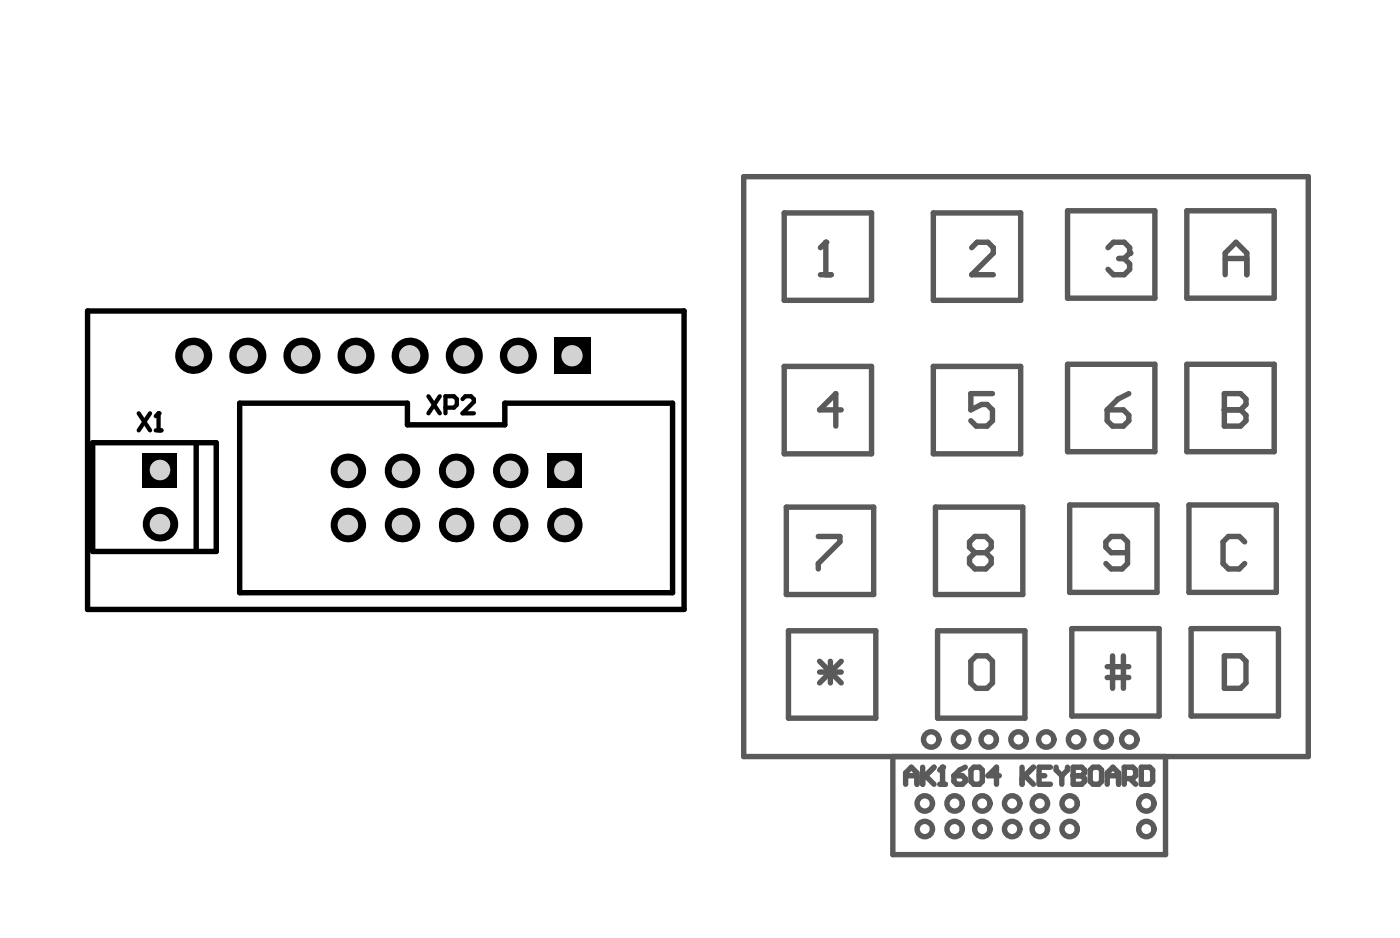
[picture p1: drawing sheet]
<svg xmlns="http://www.w3.org/2000/svg" width="219mm" height="146mm" viewBox="0 0 219 146" stroke-linecap="round" stroke-linejoin="round" font-family="sans-serif">
<path d="M13.7 48.5h93.2v46.6h-93.2z" fill="none" stroke="#000" stroke-width=".85"/>
<circle cx="62.8" cy="73.5" r="2.7" fill="#000"/>
<circle cx="62.8" cy="73.5" r="1.61" fill="#d2d2d2"/>
<circle cx="55.6" cy="55.5" r="2.83" fill="#000"/>
<circle cx="55.6" cy="55.5" r="1.66" fill="#d2d2d2"/>
<circle cx="62.8" cy="81.9" r="2.7" fill="#000"/>
<circle cx="62.8" cy="81.9" r="1.61" fill="#d2d2d2"/>
<path d="M86.5 52.7h5.7v5.7h-5.7z" fill-rule="evenodd" fill="#000"/>
<circle cx="89.4" cy="55.5" r="1.66" fill="#d2d2d2"/>
<path d="M22.3 70.7h5.4v5.4h-5.4z" fill-rule="evenodd" fill="#000"/>
<circle cx="25" cy="73.4" r="1.61" fill="#d2d2d2"/>
<circle cx="71.3" cy="73.5" r="2.7" fill="#000"/>
<circle cx="71.3" cy="73.5" r="1.61" fill="#d2d2d2"/>
<circle cx="79.7" cy="73.5" r="2.7" fill="#000"/>
<circle cx="79.7" cy="73.5" r="1.61" fill="#d2d2d2"/>
<path d="M85.5 70.8h5.4v5.4h-5.4z" fill-rule="evenodd" fill="#000"/>
<circle cx="88.2" cy="73.5" r="1.61" fill="#d2d2d2"/>
<circle cx="25" cy="81.8" r="2.7" fill="#000"/>
<circle cx="25" cy="81.8" r="1.61" fill="#d2d2d2"/>
<circle cx="38.6" cy="55.5" r="2.83" fill="#000"/>
<circle cx="38.6" cy="55.5" r="1.66" fill="#d2d2d2"/>
<circle cx="47.1" cy="55.5" r="2.83" fill="#000"/>
<circle cx="47.1" cy="55.5" r="1.66" fill="#d2d2d2"/>
<circle cx="71.3" cy="81.9" r="2.7" fill="#000"/>
<circle cx="71.3" cy="81.9" r="1.61" fill="#d2d2d2"/>
<circle cx="79.7" cy="81.9" r="2.7" fill="#000"/>
<circle cx="79.7" cy="81.9" r="1.61" fill="#d2d2d2"/>
<circle cx="64" cy="55.5" r="2.83" fill="#000"/>
<circle cx="64" cy="55.5" r="1.66" fill="#d2d2d2"/>
<circle cx="72.5" cy="55.5" r="2.83" fill="#000"/>
<circle cx="72.5" cy="55.5" r="1.66" fill="#d2d2d2"/>
<circle cx="88.2" cy="81.9" r="2.7" fill="#000"/>
<circle cx="88.2" cy="81.9" r="1.61" fill="#d2d2d2"/>
<circle cx="54.4" cy="73.5" r="2.7" fill="#000"/>
<circle cx="54.4" cy="73.5" r="1.61" fill="#d2d2d2"/>
<circle cx="54.4" cy="81.9" r="2.7" fill="#000"/>
<circle cx="54.4" cy="81.9" r="1.61" fill="#d2d2d2"/>
<circle cx="30.2" cy="55.5" r="2.83" fill="#000"/>
<circle cx="30.2" cy="55.5" r="1.66" fill="#d2d2d2"/>
<circle cx="80.9" cy="55.5" r="2.83" fill="#000"/>
<circle cx="80.9" cy="55.5" r="1.66" fill="#d2d2d2"/>
<path d="M14.5 69.1h19.3v17h-19.3zM30.7 69.4v16.6M37.4 62.9h26.3v3.4h15.2v-3.4h26.2v29.6h-67.7z" fill="none" stroke="#000" stroke-width=".85"/>
<path d="M21.7 64.5l1.7 2.7M23.4 64.5l-1.7 2.7M24.3 67.2h.9M24.3 65l.5-.5v2.7M66.9 61.8l1.8 2.7M68.7 61.8l-1.8 2.7M69.6 63.6h1.3l.5-.4v-.9l-.5-.5h-1.3v2.7M72.3 62.3l.4-.5h.9l.4 .5v.4l-1.7 1.8h1.7" fill="none" stroke="#000" stroke-width=".67"/>
<circle cx="24.8" cy="64.5" r=".33" fill="#000"/>
<g fill="none" stroke="#5a5a5a" stroke-width=".85">
<path d="M116.2 27.6h88.2v90.5h-88.2zM122.5 33.2h13.7v13.7h-13.7zM129 37.8v5.1M145.8 33.2h13.7v13.7h-13.7zM166.8 32.9h13.6v13.6h-13.6zM185.4 32.9h13.7v13.6h-13.7zM122.5 57.2h13.7v13.6h-13.7zM128.2 42.9h1.7M145.8 57.2h13.7v13.6h-13.7zM166.8 56.9h13.6v13.6h-13.6zM185.4 56.9h13.7v13.6h-13.7zM122.8 79.2h13.7v13.6h-13.7z"/>
<path d="M131.4 64h-3.4l2.6-2.6v5.1M146.1 79.2h13.7v13.6h-13.7zM167.1 78.8h13.7v13.7h-13.7zM185.8 78.8h13.6v13.7h-13.6zM123.2 98.5h13.6v13.6h-13.6zM127.8 83.7h3.4v.9l-3.4 3.4v.8M146.5 98.5h13.6v13.6h-13.6zM167.4 98.1h13.7v13.7h-13.7zM186.1 98.1h13.6v13.7h-13.6zM128 103.2l3.4 3.4M128 104.9h3.4M129.7 103.2v3.4"/>
<path d="M131.4 103.2l-3.4 3.4M139.5 118.1v15.3h42.6v-15.3"/>
</g>
<circle cx="129" cy="37.8" r=".42" fill="#5a5a5a"/>
<g fill="none" stroke="#5a5a5a" stroke-width=".85">
<path d="M129 37.8l-.8 .9M151.8 38.7l.8-.9h1.7l.9 .9v.8l-3.4 3.4h3.4M173.1 38.7l.9-.9h1.6l.9 .9v.8M155.1 61.4h-3.4v2.6l1.7-.9h.8l.9 .9v1.7l-.9 .8h-1.7l-.8-.8M173 64h2.5l.9 .8v.9l-.9 .8h-1.7l-.8-.8zM176.4 61.4l-1.7 .9-1.7 1.7M152.3 86.3l-.8-.9v-.8l.8-.9h1.7l.9 .9v.8l-.9 .9M152.3 86.3l-.8 .8v.9l.8 .8h1.7l.9-.8v-.9l-.9-.8M152.3 86.3h1.7M176.2 86.3h-2.6l-.8-.9v-.8l.8-.9h1.7l.9 .9v3.4l-.9 .8h-1.7l-.8-.8M151.7 103.2l.8-.8h1.7l.9 .8v3.4l-.9 .8h-1.7l-.8-.8zM173 104.1h3.4"/>
<path d="M173 105.7h3.4M173.8 102.4v5M175.5 102.4v5"/>
</g>
<circle cx="176.5" cy="39.5" r=".42" fill="#5a5a5a"/>
<path d="M176.5 39.5l-.9 .8M174.8 40.3h.8M175.6 40.3l.9 .9v.8l-.9 .9h-1.6l-.9-.9M191.3 61.4v5.1h2.5l.9-.8v-.9l-.9-.8h-2.5M194.5 84.6l-.9-.9h-1.7l-.8 .9v3.4l.8 .8h1.7l.9-.8M191.3 102.4h2.5l.9 .8v3.4l-.9 .8h-2.5z" fill="none" stroke="#5a5a5a" stroke-width=".85"/>
<circle cx="191.3" cy="64" r=".42" fill="#5a5a5a"/>
<path d="M191.4 42.9v-3.4l1.7-1.7 1.7 1.7v3.4M191.4 40.3h3.4M191.3 61.4h2.5l.9 .9v.8l-.9 .9h-2.5M144.1 119.7v2.7M145.9 119.7l-1.8 1.8M147.3 119.7v2.7M141.5 122.4v-1.8l.9-.9 .9 .9v1.8M141.5 121.1h1.8M144.6 121.1l1.3 1.3M146.8 122.4h.9" fill="none" stroke="#5a5a5a" stroke-width=".85"/>
<circle cx="147.3" cy="119.7" r=".42" fill="#5a5a5a"/>
<g fill="none" stroke="#5a5a5a" stroke-width=".85">
<path d="M147.3 119.7l-.5 .5M150.8 119.7l-.9 .5-.9 .9M159.7 119.7v2.7M161.5 119.7l-1.8 1.8M164.1 119.7h-1.8v2.7h1.8M165 119.7v.5l.9 .9M166.8 119.7v.5l-.9 .9M167.7 119.7v2.7h1.3l.4-.4v-.5l-.4-.4h-1.3M149 121.1h1.4l.4 .4v.5l-.4 .4h-.9l-.5-.4zM151.7 120.2l.4-.5h.9l.5 .5v1.8l-.5 .4h-.9l-.4-.4zM156.1 121.1h-1.7l1.3-1.4v2.7M160.1 121.1l1.4 1.3"/>
<path d="M162.3 121.1h.9M165.9 121.1v1.3"/>
</g>
<circle cx="167.7" cy="121.1" r=".42" fill="#5a5a5a"/>
<g fill="none" stroke="#5a5a5a" stroke-width=".85">
<path d="M167.7 119.7h1.3l.4 .5v.4l-.4 .5h-1.3M170.8 119.7h.9l.4 .5v1.8l-.4 .4h-.9l-.5-.4v-1.8zM178.3 119.7h1.3l.5 .5v1.8l-.5 .4h-1.3zM173 121.1h1.8M173 122.4v-1.8l.9-.9 .9 .9v1.8M175.6 121.5h1.4l.4-.4v-.9l-.4-.5h-1.4v2.7M176.5 121.5l.9 .9"/>
<circle cx="145.5" cy="115.4" r="1.2"/>
<circle cx="150.1" cy="115.4" r="1.2"/>
<circle cx="154.5" cy="115.4" r="1.2"/>
<circle cx="159.1" cy="115.4" r="1.2"/>
<circle cx="163.5" cy="115.4" r="1.2"/>
<circle cx="168.1" cy="115.4" r="1.2"/>
<circle cx="172.4" cy="115.4" r="1.2"/>
<circle cx="176.4" cy="115.4" r="1.2"/>
<circle cx="144.5" cy="129.4" r="1.2"/>
<circle cx="144.5" cy="125.4" r="1.2"/>
<circle cx="149.1" cy="129.4" r="1.2"/>
<circle cx="149.1" cy="125.4" r="1.2"/>
<circle cx="153.5" cy="129.4" r="1.2"/>
<circle cx="153.5" cy="125.4" r="1.2"/>
<circle cx="158.1" cy="129.4" r="1.2"/>
<circle cx="158.1" cy="125.4" r="1.2"/>
<circle cx="162.5" cy="129.4" r="1.2"/>
<circle cx="162.5" cy="125.4" r="1.2"/>
<circle cx="167.1" cy="129.4" r="1.2"/>
<circle cx="167.1" cy="125.4" r="1.2"/>
<circle cx="179.1" cy="129.4" r="1.2"/>
<circle cx="179.1" cy="125.4" r="1.2"/>
</g>
<circle cx="62.8" cy="73.5" r="2.54" fill="#000"/>
<circle cx="62.8" cy="73.5" r="1.61" fill="#d2d2d2"/>
<circle cx="55.6" cy="55.5" r="2.66" fill="#000"/>
<circle cx="55.6" cy="55.5" r="1.66" fill="#d2d2d2"/>
<circle cx="62.8" cy="81.9" r="2.54" fill="#000"/>
<circle cx="62.8" cy="81.9" r="1.61" fill="#d2d2d2"/>
<path d="M86.7 52.9h5.3v5.3h-5.3z" fill-rule="evenodd" fill="#000"/>
<circle cx="89.4" cy="55.5" r="1.66" fill="#d2d2d2"/>
<path d="M22.5 70.8h5v5.1h-5z" fill-rule="evenodd" fill="#000"/>
<circle cx="25" cy="73.4" r="1.61" fill="#d2d2d2"/>
<circle cx="71.3" cy="73.5" r="2.54" fill="#000"/>
<circle cx="71.3" cy="73.5" r="1.61" fill="#d2d2d2"/>
<circle cx="79.7" cy="73.5" r="2.54" fill="#000"/>
<circle cx="79.7" cy="73.5" r="1.61" fill="#d2d2d2"/>
<path d="M85.6 71h5.1v5h-5.1z" fill-rule="evenodd" fill="#000"/>
<circle cx="88.2" cy="73.5" r="1.61" fill="#d2d2d2"/>
<circle cx="25" cy="81.8" r="2.54" fill="#000"/>
<circle cx="25" cy="81.8" r="1.61" fill="#d2d2d2"/>
<circle cx="38.6" cy="55.5" r="2.66" fill="#000"/>
<circle cx="38.6" cy="55.5" r="1.66" fill="#d2d2d2"/>
<circle cx="47.1" cy="55.5" r="2.66" fill="#000"/>
<circle cx="47.1" cy="55.5" r="1.66" fill="#d2d2d2"/>
<circle cx="71.3" cy="81.9" r="2.54" fill="#000"/>
<circle cx="71.3" cy="81.9" r="1.61" fill="#d2d2d2"/>
<circle cx="79.7" cy="81.9" r="2.54" fill="#000"/>
<circle cx="79.7" cy="81.9" r="1.61" fill="#d2d2d2"/>
<circle cx="64" cy="55.5" r="2.66" fill="#000"/>
<circle cx="64" cy="55.5" r="1.66" fill="#d2d2d2"/>
<circle cx="72.5" cy="55.5" r="2.66" fill="#000"/>
<circle cx="72.5" cy="55.5" r="1.66" fill="#d2d2d2"/>
<circle cx="88.2" cy="81.9" r="2.54" fill="#000"/>
<circle cx="88.2" cy="81.9" r="1.61" fill="#d2d2d2"/>
<circle cx="54.4" cy="73.5" r="2.54" fill="#000"/>
<circle cx="54.4" cy="73.5" r="1.61" fill="#d2d2d2"/>
<circle cx="54.4" cy="81.9" r="2.54" fill="#000"/>
<circle cx="54.4" cy="81.9" r="1.61" fill="#d2d2d2"/>
<circle cx="30.2" cy="55.5" r="2.66" fill="#000"/>
<circle cx="30.2" cy="55.5" r="1.66" fill="#d2d2d2"/>
<circle cx="80.9" cy="55.5" r="2.66" fill="#000"/>
<circle cx="80.9" cy="55.5" r="1.66" fill="#d2d2d2"/>
</svg>
